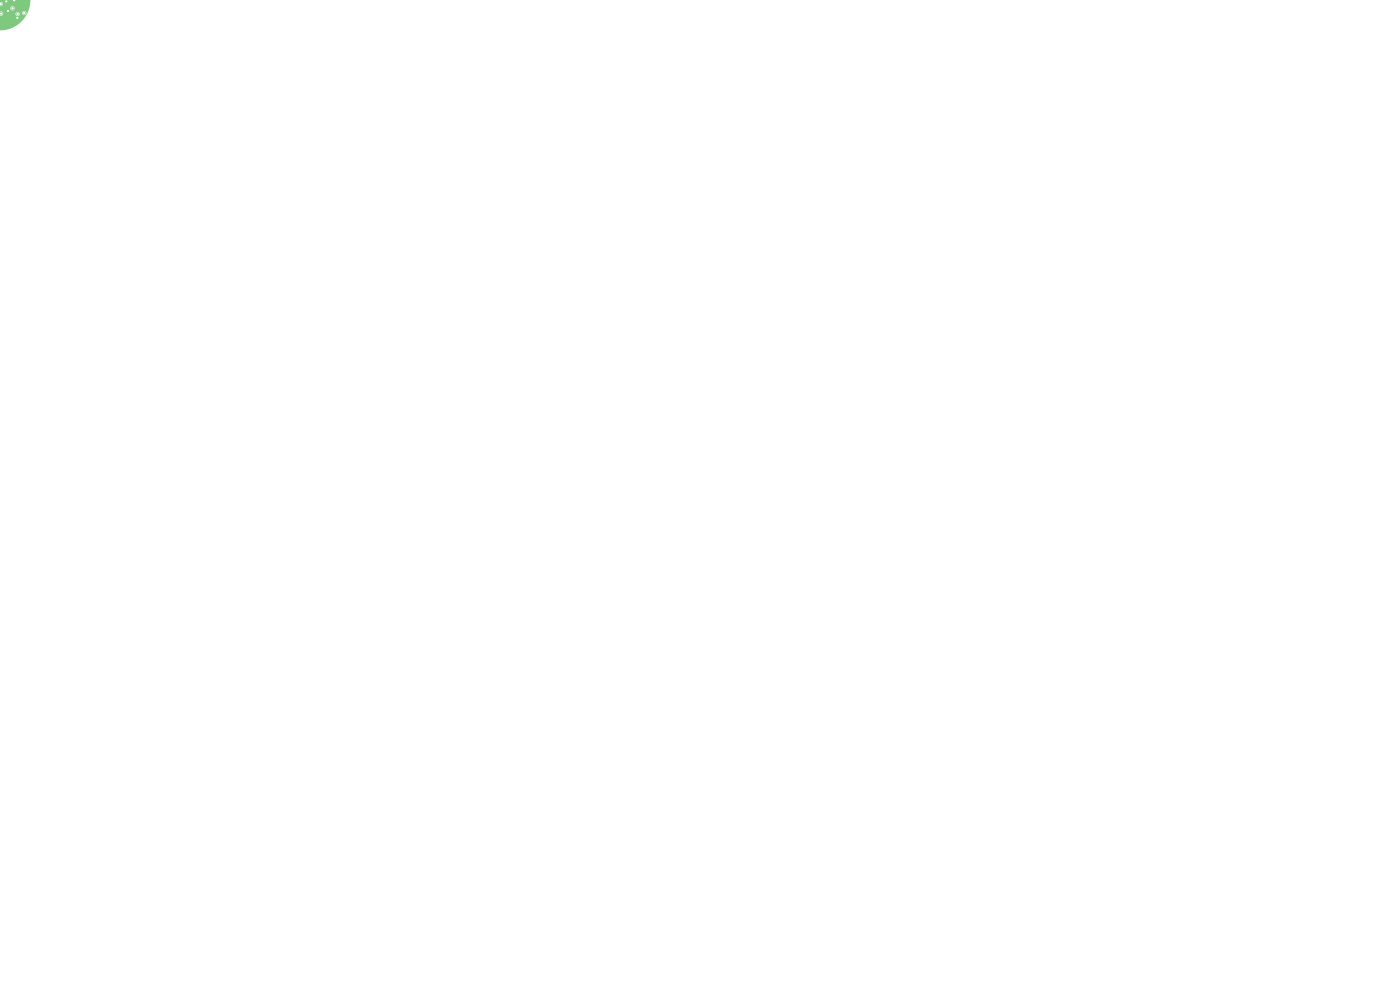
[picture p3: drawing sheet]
<svg xmlns="http://www.w3.org/2000/svg" width="297mm" height="210mm" viewBox="0 0 297 210" stroke-linecap="round" stroke-linejoin="round" font-family="sans-serif">
<g fill="#7fc87f" stroke="#7fc87f" stroke-width=".21">
<path d="M2.8 -.1h.4v.3h-.4z"/>
<path d="M4.5 -.1h.5z"/>
<path d="M0 .7h.3v.3h-.3z"/>
<circle cx="5.1" cy="2.8" r=".25"/>
<circle cx="3.7" cy="3" r=".25"/>
<circle cx=".2" cy="2.9" r=".25"/>
<circle cx="1.3" cy=".3" r=".25"/>
<circle cx="1.7" cy="2.3" r=".25"/>
<circle cx="3.7" cy="3.8" r=".25"/>
<circle cx="2.6" cy="1.8" r=".25"/>
</g>
<path d="M-.1 -.1h6.5a6.3 6.3 0 0 1-6.5 6.5v-3.6v.2a.37 .37 0 0 0 .5 .4 .37 .37 0 0 0 .3-.5h2.6v.1a.45 .45 0 0 0 .6 .4 .45 .45 0 0 0 .2-.7h.6v.1a.45 .45 0 0 0 .7 .3 .45 .45 0 0 0 0-.7 .45 .45 0 0 0-.7 .3l-.7-.1a.45 .45 0 0 0-.7 .3l-2.6-.1a.37 .37 0 0 0-.4-.4 .37 .37 0 0 0-.4 .4v-1.3v.5v-.3h2.3a.45 .45 0 0 0 .6 .5 .45 .45 0 0 0 .2-.7 .45 .45 0 0 0-.8 .1v.1h-2.3v-.9v.1a.34 .34 0 0 0 .4 .5 .34 .34 0 0 0 .3-.5 .35 .35 0 0 0-.2-.5 .35 .35 0 0 0-.5 .4z" fill="#7fc87f"/>
<g fill="#fff" stroke="#fff" stroke-width=".21">
<circle cx="5.1" cy="2.8" r=".13"/>
<circle cx="3.7" cy="3" r=".12"/>
<circle cx=".2" cy="2.9" r=".13"/>
<circle cx="1.3" cy=".3" r=".12"/>
<circle cx="1.7" cy="2.3" r=".12"/>
<circle cx="3" cy=".1" r=".12"/>
<circle cx="3.7" cy="3.8" r=".12"/>
<circle cx=".1" cy=".9" r=".13"/>
<circle cx="2.6" cy="1.8" r=".12"/>
</g>
</svg>
